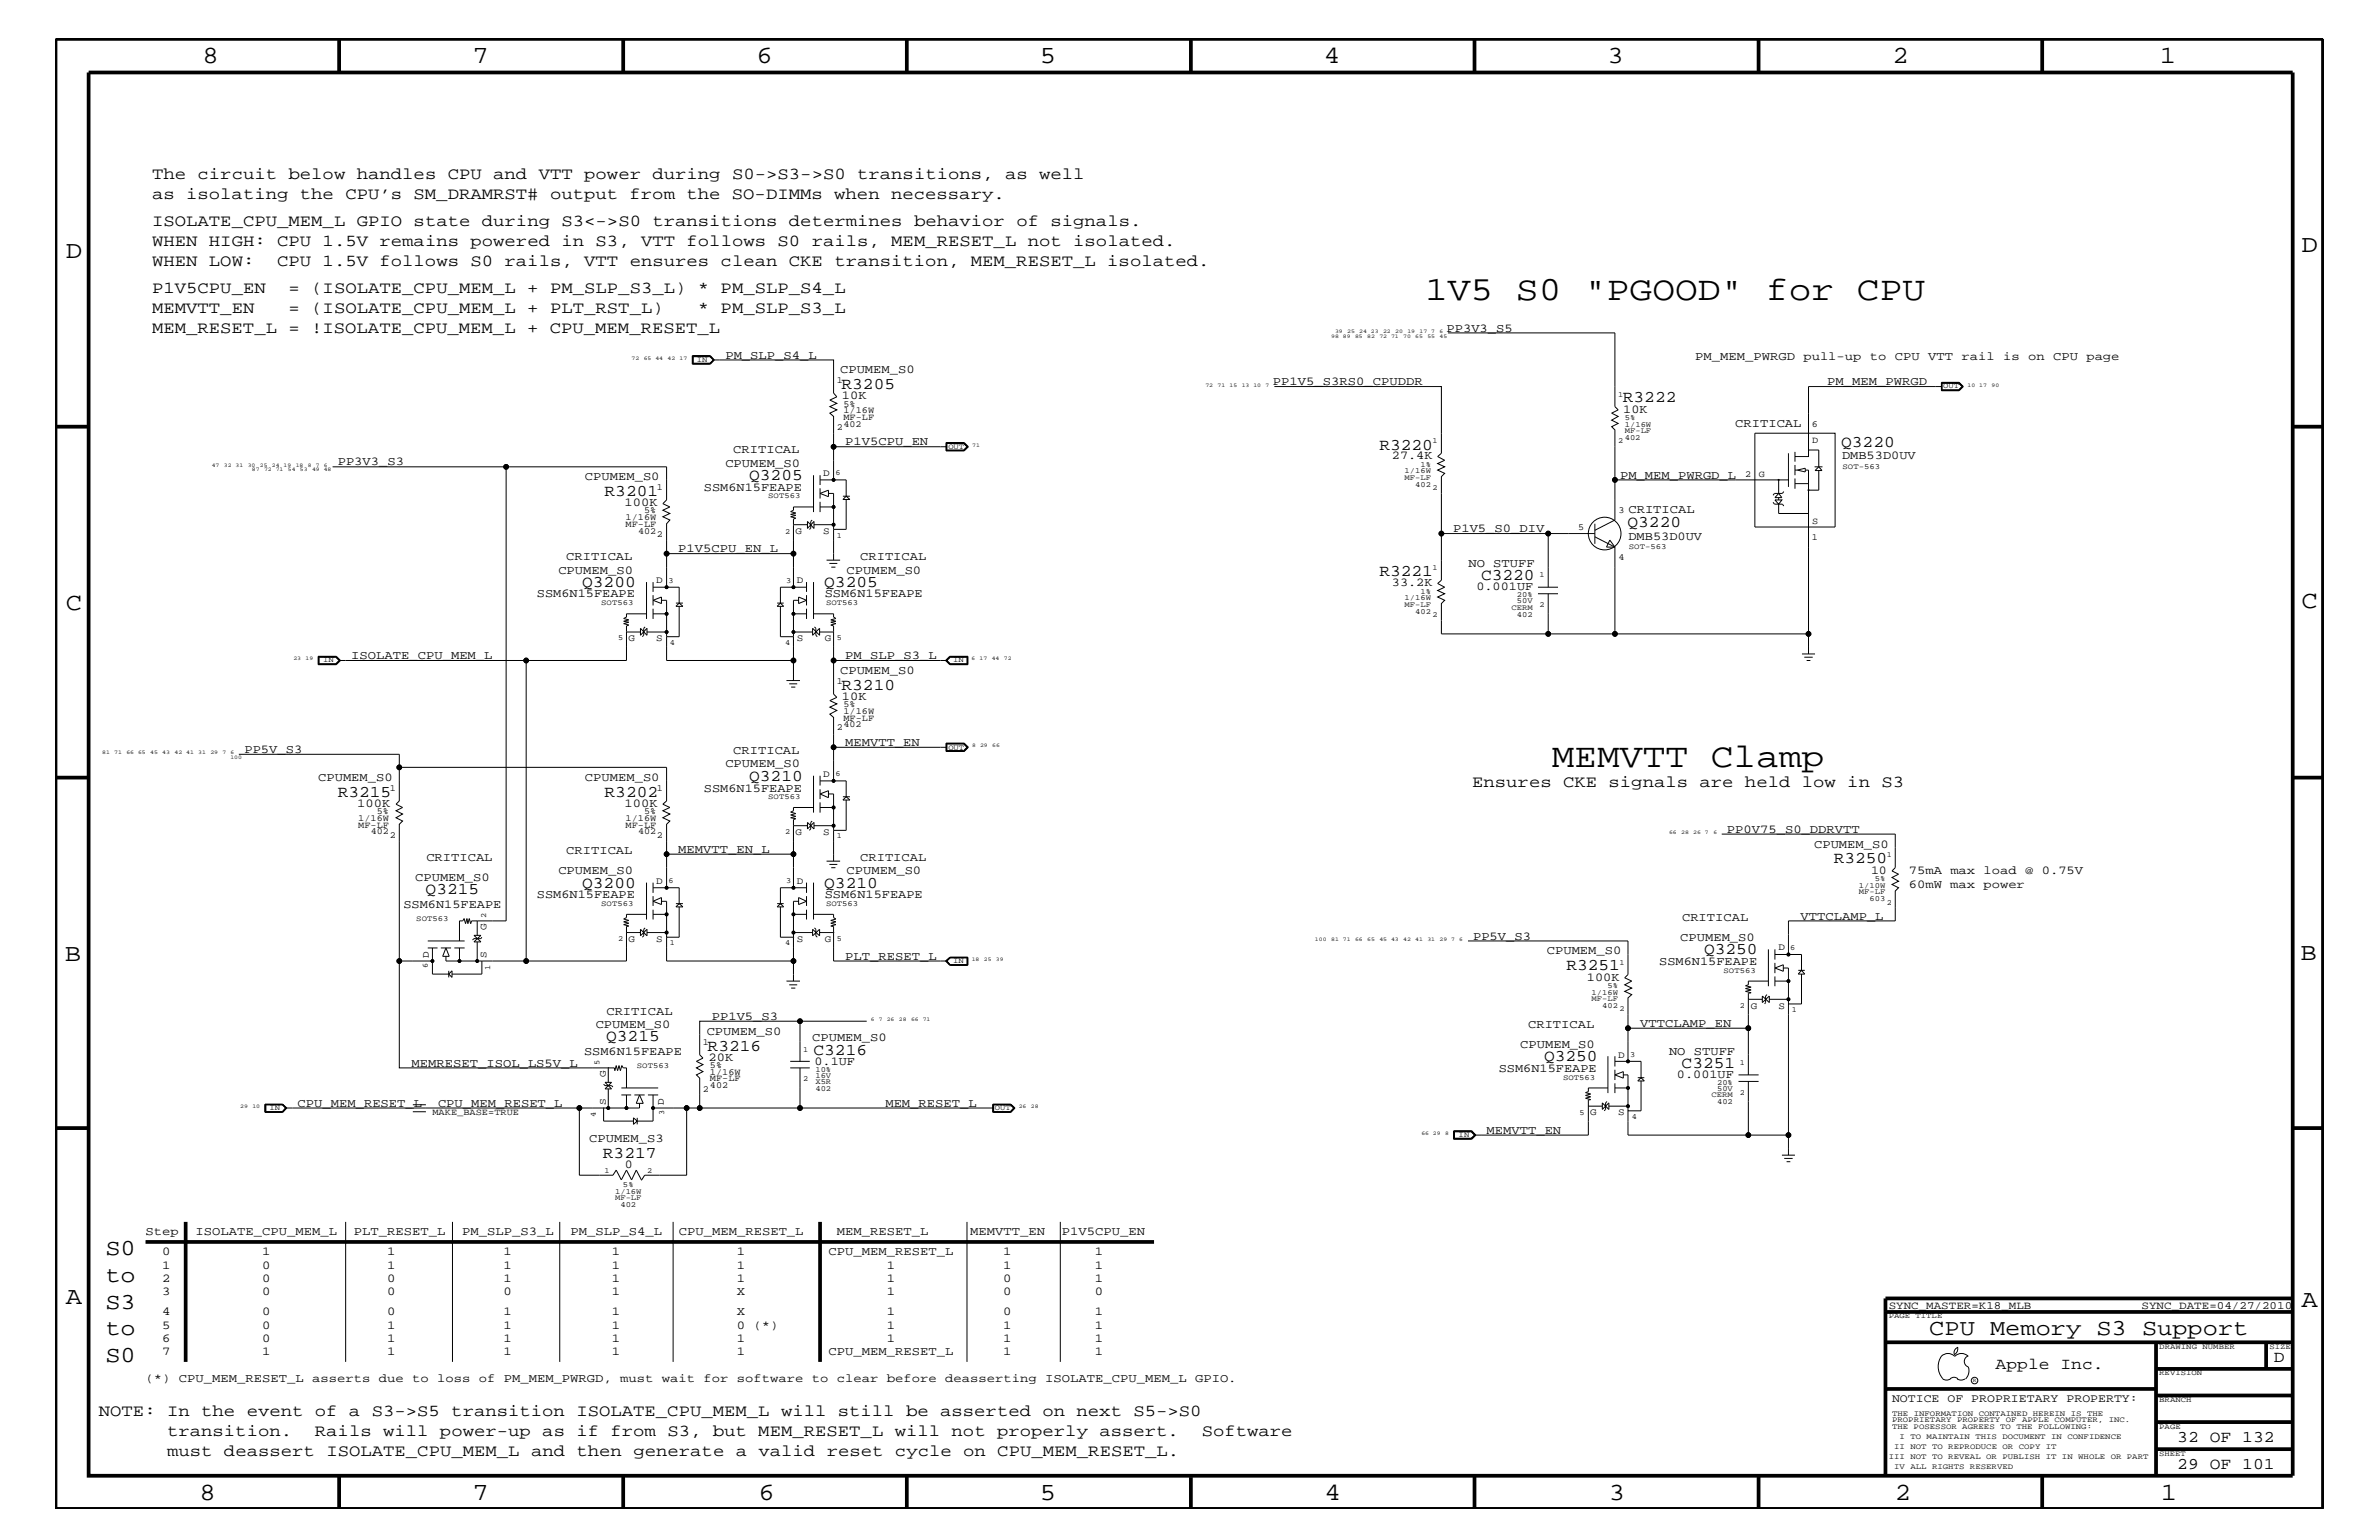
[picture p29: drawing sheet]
<svg xmlns="http://www.w3.org/2000/svg" width="432mm" height="279mm" viewBox="0 0 432 279" stroke-linecap="round" stroke-linejoin="round" font-family="sans-serif">
<defs><g id="words">
<g font-size="6.2">
<text x="258.7" y="54.4">1V5 S0 &quot;PGOOD&quot; for CPU</text>
<text x="281.6" y="139.2">MEMVTT Clamp</text>
</g>
<g font-size="4.5">
<text x="36.7" y="11.5">8</text>
<text x="85.8" y="11.5">7</text>
<text x="137.3" y="11.5">6</text>
<text x="188.7" y="11.5">5</text>
<text x="240.3" y="11.5">4</text>
<text x="291.8" y="11.5">3</text>
<text x="343.5" y="11.5">2</text>
<text x="392" y="11.5">1</text>
<text x="11.9" y="46.8">D</text>
<text x="417.8" y="45.7">D</text>
<text x="11.9" y="110.6">C</text>
<text x="417.7" y="110.3">C</text>
<text x="11.8" y="174.3">B</text>
<text x="417.6" y="174.2">B</text>
<text x="11.9" y="236.7">A</text>
<text x="417.7" y="237.1">A</text>
<text x="36.2" y="272.1">8</text>
<text x="85.8" y="272.1">7</text>
<text x="137.7" y="272.1">6</text>
<text x="188.7" y="272.1">5</text>
<text x="240.4" y="272.1">4</text>
<text x="292" y="272.1">3</text>
<text x="343.9" y="272.1">2</text>
<text x="392.2" y="272.1">1</text>
</g>
<g font-size="4.1">
<text x="19.1" y="227.7">S0</text>
<text x="19.1" y="232.6">to</text>
<text x="19.1" y="237.4">S3</text>
<text x="19.1" y="242.3">to</text>
<text x="350.2" y="242.3">CPU Memory S3 Support</text>
<text x="19.1" y="247.1">S0</text>
</g>
<g font-size="3">
<text x="27.6" y="32.5">The circuit below handles CPU and VTT power during S0-&gt;S3-&gt;S0 transitions, as well</text>
<text x="27.6" y="41">ISOLATE_CPU_MEM_L GPIO state during S3&lt;-&gt;S0 transitions determines behavior of signals.</text>
<text x="27.6" y="36.2">as isolating the CPU’s SM_DRAMRST# output from the SO-DIMMs when necessary.</text>
<text x="27.6" y="44.6">WHEN HIGH: CPU 1.5V remains powered in S3, VTT follows S0 rails, MEM_RESET_L not isolated.</text>
<text x="27.6" y="48.3">WHEN LOW:</text>
<text x="27.6" y="53.2">P1V5CPU_EN</text>
<text x="50.3" y="48.3">CPU 1.5V follows S0 rails, VTT ensures clean CKE transition, MEM_RESET_L isolated.</text>
<text x="52.4" y="53.2">= (ISOLATE_CPU_MEM_L + PM_SLP_S3_L) * PM_SLP_S4_L</text>
<text x="27.6" y="56.8">MEMVTT_EN</text>
<text x="52.4" y="56.8">= (ISOLATE_CPU_MEM_L + PLT_RST_L)</text>
<text x="126.7" y="56.8">* PM_SLP_S3_L</text>
<text x="27.6" y="60.4">MEM_RESET_L = !ISOLATE_CPU_MEM_L + CPU_MEM_RESET_L</text>
<text x="152.7" y="70.6">R3205</text>
<text x="294.6" y="73">R3222</text>
<text x="250.4" y="81.6">R3220</text>
<text x="334.2" y="81.1">Q3220</text>
<text x="136" y="87.1">Q3205</text>
<text x="109.7" y="90">R3201</text>
<text x="295.4" y="95.7">Q3220</text>
<text x="105.7" y="106.5">Q3200</text>
<text x="149.6" y="106.5">Q3205</text>
<text x="250.4" y="104.6">R3221</text>
<text x="268.8" y="105.3">C3220</text>
<text x="152.7" y="125.2">R3210</text>
<text x="136" y="141.7">Q3210</text>
<text x="267.2" y="142.9">Ensures CKE signals are held low in S3</text>
<text x="61.3" y="144.6">R3215</text>
<text x="109.7" y="144.6">R3202</text>
<text x="105.7" y="161.1">Q3200</text>
<text x="149.6" y="161.1">Q3210</text>
<text x="332.8" y="156.7">R3250</text>
<text x="77.3" y="162.2">Q3215</text>
<text x="309.3" y="173.2">Q3250</text>
<text x="284.3" y="176.1">R3251</text>
<text x="110" y="188.9">Q3215</text>
<text x="128.4" y="190.6">R3216</text>
<text x="147.7" y="191.4">C3216</text>
<text x="280.2" y="192.6">Q3250</text>
<text x="305.2" y="193.7">C3251</text>
<text x="109.4" y="210.2">R3217</text>
<text x="362.2" y="248.4">Apple Inc.</text>
<text x="412.7" y="247.1">D</text>
<text x="17.9" y="256.8">NOTE: In the event of a S3-&gt;S5 transition ISOLATE_CPU_MEM_L will still be asserted on next S5-&gt;S0</text>
<text x="30.3" y="260.5">transition.</text>
<text x="57.2" y="260.5">Rails will power-up as if from S3, but MEM_RESET_L will not properly assert.</text>
<text x="218.1" y="260.5">Software</text>
<text x="395.2" y="261.6">32 OF 132</text>
<text x="30.3" y="264.1">must deassert ISOLATE_CPU_MEM_L and then generate a valid reset cycle on CPU_MEM_RESET_L.</text>
<text x="395.2" y="266.6">29 OF 101</text>
</g>
<g font-size="2.2">
<text x="131.7" y="65.1">PM_SLP_S4_L</text>
<text x="262.6" y="60.2">PP3V3_S5</text>
<text x="307.7" y="65.3">PM_MEM_PWRGD pull-up to CPU VTT rail is on CPU page</text>
<text x="152.5" y="67.7">CPUMEM_S0</text>
<text x="231.1" y="69.9">PP1V5_S3RS0_CPUDDR</text>
<text x="331.6" y="69.9">PM_MEM_PWRGD</text>
<text x="152.8" y="72.4">10K</text>
<text x="294.6" y="74.9">10K</text>
<text x="315" y="77.4">CRITICAL</text>
<text x="133.1" y="82.2">CRITICAL</text>
<text x="153.4" y="80.8">P1V5CPU_EN</text>
<text x="252.6" y="83.3">27.4K</text>
<text x="334.3" y="83.3">DMB53D0UV</text>
<text x="61.3" y="84.4">PP3V3_S3</text>
<text x="106.2" y="87.1">CPUMEM_S0</text>
<text x="127.8" y="89">SSM6N15FEAPE</text>
<text x="131.7" y="84.7">CPUMEM_S0</text>
<text x="294" y="86.9">PM_MEM_PWRGD_L</text>
<text x="113.4" y="91.8">100K</text>
<text x="295.6" y="93.2">CRITICAL</text>
<text x="102.8" y="101.6">CRITICAL</text>
<text x="123.1" y="100.2">P1V5CPU_EN_L</text>
<text x="156.1" y="101.6">CRITICAL</text>
<text x="263.7" y="96.5">P1V5_S0_DIV</text>
<text x="295.6" y="97.9">DMB53D0UV</text>
<text x="101.3" y="104.1">CPUMEM_S0</text>
<text x="153.7" y="104.1">CPUMEM_S0</text>
<text x="252.6" y="106.4">33.2K</text>
<text x="266.5" y="102.9">NO STUFF</text>
<text x="268" y="107.1">0.001UF</text>
<text x="97.5" y="108.4">SSM6N15FEAPE</text>
<text x="149.7" y="108.4">SSM6N15FEAPE</text>
<text x="63.8" y="119.6">ISOLATE_CPU_MEM_L</text>
<text x="153.4" y="119.6">PM_SLP_S3_L</text>
<text x="152.5" y="122.3">CPUMEM_S0</text>
<text x="152.8" y="127">10K</text>
<text x="44.4" y="136.6">PP5V_S3</text>
<text x="133.1" y="136.8">CRITICAL</text>
<text x="153.4" y="135.3">MEMVTT_EN</text>
<text x="57.7" y="141.7">CPUMEM_S0</text>
<text x="106.2" y="141.7">CPUMEM_S0</text>
<text x="127.8" y="143.6">SSM6N15FEAPE</text>
<text x="131.7" y="139.2">CPUMEM_S0</text>
<text x="64.9" y="146.4">100K</text>
<text x="113.4" y="146.4">100K</text>
<text x="102.8" y="155">CRITICAL</text>
<text x="123.1" y="154.7">MEMVTT_EN_L</text>
<text x="313.4" y="151.1">PP0V75_S0_DDRVTT</text>
<text x="329.3" y="153.8">CPUMEM_S0</text>
<text x="75.4" y="159.9">CPUMEM_S0</text>
<text x="77.4" y="156.2">CRITICAL</text>
<text x="101.3" y="158.6">CPUMEM_S0</text>
<text x="153.7" y="158.6">CPUMEM_S0</text>
<text x="156.1" y="156.2">CRITICAL</text>
<text x="339.6" y="158.5">10</text>
<text x="346.5" y="158.6">75mA max load @ 0.75V</text>
<text x="346.5" y="161.1">60mW max power</text>
<text x="73.2" y="164.7">SSM6N15FEAPE</text>
<text x="97.5" y="163">SSM6N15FEAPE</text>
<text x="149.7" y="163">SSM6N15FEAPE</text>
<text x="305.3" y="167.1">CRITICAL</text>
<text x="326.8" y="166.9">VTTCLAMP_L</text>
<text x="267.4" y="170.5">PP5V_S3</text>
<text x="280.8" y="173.2">CPUMEM_S0</text>
<text x="305" y="170.7">CPUMEM_S0</text>
<text x="153.4" y="174.2">PLT_RESET_L</text>
<text x="288" y="177.9">100K</text>
<text x="301.2" y="175.1">SSM6N15FEAPE</text>
<text x="110.1" y="184.1">CRITICAL</text>
<text x="129.2" y="185">PP1V5_S3</text>
<text x="106" y="191.4">SSM6N15FEAPE</text>
<text x="108.1" y="186.5">CPUMEM_S0</text>
<text x="128.3" y="187.7">CPUMEM_S0</text>
<text x="147.4" y="188.9">CPUMEM_S0</text>
<text x="275.9" y="190.2">CPUMEM_S0</text>
<text x="277.4" y="186.5">CRITICAL</text>
<text x="297.7" y="186.3">VTTCLAMP_EN</text>
<text x="302.9" y="191.4">NO STUFF</text>
<text x="74.7" y="193.6">MEMRESET_ISOL_LS5V_L</text>
<text x="128.6" y="192.5">20K</text>
<text x="147.8" y="193.2">0.1UF</text>
<text x="272" y="194.5">SSM6N15FEAPE</text>
<text x="304.4" y="195.6">0.001UF</text>
<text x="54" y="200.9">CPU_MEM_RESET_L</text>
<text x="79.5" y="200.9">CPU_MEM_RESET_L</text>
<text x="160.7" y="200.9">MEM_RESET_L</text>
<text x="106.9" y="207.1">CPUMEM_S3</text>
<text x="269.8" y="205.7">MEMVTT_EN</text>
<text x="113.4" y="211.9">0</text>
<text x="26.4" y="224.1">Step</text>
<text x="29.4" y="227.7">0</text>
<text x="35.5" y="224.1">ISOLATE_CPU_MEM_L</text>
<text x="47.6" y="227.7">1</text>
<text x="64.2" y="224.1">PLT_RESET_L</text>
<text x="70.3" y="227.7">1</text>
<text x="83.9" y="224.1">PM_SLP_S3_L</text>
<text x="91.4" y="227.7">1</text>
<text x="103.5" y="224.1">PM_SLP_S4_L</text>
<text x="111.1" y="227.7">1</text>
<text x="123.2" y="224.1">CPU_MEM_RESET_L</text>
<text x="133.7" y="227.7">1</text>
<text x="150.4" y="227.7">CPU_MEM_RESET_L</text>
<text x="151.9" y="224.1">MEM_RESET_L</text>
<text x="176.1" y="224.1">MEMVTT_EN</text>
<text x="182.1" y="227.7">1</text>
<text x="192.7" y="224.1">P1V5CPU_EN</text>
<text x="198.7" y="227.7">1</text>
<text x="29.4" y="232.6">2</text>
<text x="29.4" y="230.2">1</text>
<text x="47.6" y="232.6">0</text>
<text x="47.6" y="230.2">0</text>
<text x="70.3" y="232.6">0</text>
<text x="70.3" y="230.2">1</text>
<text x="91.4" y="232.6">1</text>
<text x="91.4" y="230.2">1</text>
<text x="111.1" y="232.6">1</text>
<text x="111.1" y="230.2">1</text>
<text x="133.7" y="232.6">1</text>
<text x="133.7" y="230.2">1</text>
<text x="160.9" y="232.6">1</text>
<text x="160.9" y="230.2">1</text>
<text x="182.1" y="232.6">0</text>
<text x="182.1" y="230.2">1</text>
<text x="198.7" y="232.6">1</text>
<text x="198.7" y="230.2">1</text>
<text x="29.4" y="238.6">4</text>
<text x="29.4" y="235">3</text>
<text x="47.6" y="238.6">0</text>
<text x="47.6" y="235">0</text>
<text x="70.3" y="238.6">0</text>
<text x="70.3" y="235">0</text>
<text x="91.4" y="238.6">1</text>
<text x="91.4" y="235">0</text>
<text x="111.1" y="238.6">1</text>
<text x="111.1" y="235">1</text>
<text x="133.7" y="238.6">X</text>
<text x="133.7" y="235">X</text>
<text x="160.9" y="238.6">1</text>
<text x="160.9" y="235">1</text>
<text x="182.1" y="238.6">0</text>
<text x="182.1" y="235">0</text>
<text x="198.7" y="238.6">1</text>
<text x="198.7" y="235">0</text>
<text x="29.4" y="245.9">7</text>
<text x="29.4" y="243.5">6</text>
<text x="29.4" y="241.1">5</text>
<text x="47.6" y="245.9">1</text>
<text x="47.6" y="243.5">0</text>
<text x="47.6" y="241.1">0</text>
<text x="70.3" y="245.9">1</text>
<text x="70.3" y="243.5">1</text>
<text x="70.3" y="241.1">1</text>
<text x="91.4" y="245.9">1</text>
<text x="91.4" y="243.5">1</text>
<text x="91.4" y="241.1">1</text>
<text x="111.1" y="245.9">1</text>
<text x="111.1" y="243.5">1</text>
<text x="111.1" y="241.1">1</text>
<text x="133.7" y="245.9">1</text>
<text x="133.7" y="243.5">1</text>
<text x="133.7" y="241.1">0 (*)</text>
<text x="150.4" y="245.9">CPU_MEM_RESET_L</text>
<text x="160.9" y="243.5">1</text>
<text x="160.9" y="241.1">1</text>
<text x="182.1" y="245.9">1</text>
<text x="182.1" y="243.5">1</text>
<text x="182.1" y="241.1">1</text>
<text x="198.7" y="245.9">1</text>
<text x="198.7" y="243.5">1</text>
<text x="198.7" y="241.1">1</text>
<text x="26.4" y="250.7">(*) CPU_MEM_RESET_L asserts due to loss of PM_MEM_PWRGD, must wait for software to clear before deasserting ISOLATE_CPU_MEM_L GPIO.</text>
</g>
<text font-size="2.1" x="343.4" y="254.4">NOTICE OF PROPRIETARY PROPERTY:</text>
<g font-size="2">
<text x="342.8" y="237.4">SYNC_MASTER=K18_MLB</text>
<text x="388.7" y="237.4">SYNC_DATE=04/27/2010</text>
</g>
<g font-size="1.8">
<text x="149.4" y="86.4">D</text>
<text x="144.4" y="96.9">G</text>
<text x="149.4" y="96.9">S</text>
<text x="119.1" y="105.8">D</text>
<text x="144.6" y="105.8">D</text>
<text x="114" y="116.4">G</text>
<text x="119.1" y="116.4">S</text>
<text x="144.6" y="116.4">S</text>
<text x="149.7" y="116.4">G</text>
<text x="149.4" y="140.9">D</text>
<text x="144.4" y="151.5">G</text>
<text x="149.4" y="151.5">S</text>
<text x="119.1" y="160.3">D</text>
<text x="144.6" y="160.3">D</text>
<text x="77.8" y="173.8" transform="rotate(-90 77.8 173.8)">D</text>
<text x="88.3" y="173.8" transform="rotate(-90 88.3 173.8)">S</text>
<text x="88.3" y="168.7" transform="rotate(-90 88.3 168.7)">G</text>
<text x="114" y="170.9">G</text>
<text x="119.1" y="170.9">S</text>
<text x="144.6" y="170.9">S</text>
<text x="149.7" y="170.9">G</text>
<text x="322.8" y="172.4">D</text>
<text x="317.8" y="183">G</text>
<text x="322.8" y="183">S</text>
<text x="293.7" y="191.9">D</text>
<text x="110" y="195.4" transform="rotate(-90 110 195.4)">G</text>
<text x="110" y="200.4" transform="rotate(-90 110 200.4)">S</text>
<text x="120.5" y="200.4" transform="rotate(-90 120.5 200.4)">D</text>
<text x="288.6" y="202.4">G</text>
<text x="293.7" y="202.4">S</text>
</g>
<g font-size="1.7">
<text x="151.9" y="69.5">1</text>
<text x="153.1" y="75">1/16W</text>
<text x="153.1" y="76.2">MF-LF</text>
<text x="153.1" y="73.8">5%</text>
<text x="153.1" y="77.4">402</text>
<text x="328.8" y="77.4">6</text>
<text x="151.9" y="78">2</text>
<text x="328.9" y="80.5">D</text>
<text x="119.2" y="88.9">1</text>
<text x="316.7" y="86.5">2</text>
<text x="319.2" y="86.5">G</text>
<text x="113.5" y="95.6">MF-LF</text>
<text x="113.5" y="94.3">1/16W</text>
<text x="116.9" y="93.2">5%</text>
<text x="293.8" y="93.2">3</text>
<text x="328.9" y="95">S</text>
<text x="115.8" y="96.8">402</text>
<text x="119.2" y="97.4">2</text>
<text x="286.4" y="96.2">5</text>
<text x="293.8" y="101.6">4</text>
<text x="328.8" y="98">1</text>
<text x="151.9" y="124.1">1</text>
<text x="153.1" y="129.6">1/16W</text>
<text x="153.1" y="130.8">MF-LF</text>
<text x="153.1" y="128.3">5%</text>
<text x="153.1" y="131.9">402</text>
<text x="151.9" y="132.5">2</text>
<text x="70.8" y="143.5">1</text>
<text x="119.2" y="143.5">1</text>
<text x="65" y="149">1/16W</text>
<text x="68.4" y="147.7">5%</text>
<text x="113.5" y="149">1/16W</text>
<text x="116.9" y="147.7">5%</text>
<text x="65" y="150.1">MF-LF</text>
<text x="67.3" y="151.3">402</text>
<text x="70.8" y="152">2</text>
<text x="113.5" y="150.1">MF-LF</text>
<text x="115.8" y="151.3">402</text>
<text x="119.2" y="152">2</text>
<text x="127.6" y="189.5">1</text>
<text x="128.9" y="197.4">402</text>
<text x="128.9" y="193.7">5%</text>
<text x="128.9" y="195">1/16W</text>
<text x="128.9" y="196.2">MF-LF</text>
<text x="78.5" y="202.3">MAKE_BASE=TRUE</text>
<text x="127.6" y="198.1">2</text>
</g>
<g font-size="1.4">
<text x="126.5" y="65.6">IN</text>
<text x="293.7" y="72">1</text>
<text x="352.7" y="70.5">OUT</text>
<text x="294.9" y="76.2">5%</text>
<text x="294.9" y="77.4">1/16W</text>
<text x="172.1" y="81.4">OUT</text>
<text x="260" y="80.5">1</text>
<text x="293.7" y="80.5">2</text>
<text x="294.9" y="79.9">402</text>
<text x="294.9" y="78.6">MF-LF</text>
<text x="151.6" y="86.2">6</text>
<text x="254.9" y="85.9">1/16W</text>
<text x="254.9" y="87.1">MF-LF</text>
<text x="256.9" y="88.3">402</text>
<text x="257.8" y="84.7">1%</text>
<text x="260" y="88.9">2</text>
<text x="334.4" y="85">SOT-563</text>
<text x="139.4" y="90.4">SOT563</text>
<text x="142.5" y="96.8">2</text>
<text x="151.9" y="97.6">1</text>
<text x="295.7" y="99.6">SOT-563</text>
<text x="121.3" y="105.7">3</text>
<text x="142.7" y="105.7">3</text>
<text x="257.8" y="107.7">1%</text>
<text x="260" y="103.5">1</text>
<text x="279.4" y="104.7">1</text>
<text x="109.1" y="109.8">SOT563</text>
<text x="149.9" y="109.8">SOT563</text>
<text x="254.9" y="110.2">MF-LF</text>
<text x="254.9" y="108.9">1/16W</text>
<text x="256.9" y="111.4">402</text>
<text x="260" y="112">2</text>
<text x="274.3" y="110.6">CERM</text>
<text x="275.3" y="111.9">402</text>
<text x="275.3" y="109.4">50V</text>
<text x="275.3" y="108.3">20%</text>
<text x="279.4" y="110.2">2</text>
<text x="112.2" y="116.2">5</text>
<text x="121.6" y="117">4</text>
<text x="142.5" y="117">4</text>
<text x="151.9" y="116.2">5</text>
<text x="58.7" y="120.2">IN</text>
<text x="173" y="120.2">IN</text>
<text x="172.1" y="136">OUT</text>
<text x="151.6" y="140.8">6</text>
<text x="139.4" y="144.9">SOT563</text>
<text x="142.5" y="151.3">2</text>
<text x="151.9" y="152.1">1</text>
<text x="342.5" y="155.6">1</text>
<text x="121.3" y="160.2">6</text>
<text x="142.7" y="160.2">3</text>
<text x="337.4" y="161.1">1/10W</text>
<text x="340.3" y="159.9">5%</text>
<text x="75.6" y="167.1">SOT563</text>
<text x="88.2" y="166.5" transform="rotate(-90 88.2 166.5)">2</text>
<text x="109.1" y="164.4">SOT563</text>
<text x="149.9" y="164.4">SOT563</text>
<text x="337.4" y="162.2">MF-LF</text>
<text x="339.3" y="163.5">603</text>
<text x="342.5" y="164.1">2</text>
<text x="112.2" y="170.7">2</text>
<text x="121.6" y="171.5">1</text>
<text x="142.5" y="171.5">4</text>
<text x="151.9" y="170.7">5</text>
<text x="325" y="172.3">6</text>
<text x="77.6" y="175.7" transform="rotate(-90 77.6 175.7)">6</text>
<text x="89" y="176" transform="rotate(-90 89 176)">1</text>
<text x="173" y="174.8">IN</text>
<text x="291.8" y="179.3">5%</text>
<text x="294" y="175">1</text>
<text x="312.8" y="176.5">SOT563</text>
<text x="288.9" y="180.5">1/16W</text>
<text x="288.9" y="181.6">MF-LF</text>
<text x="290.8" y="182.9">402</text>
<text x="294" y="183.5">2</text>
<text x="315.8" y="182.9">2</text>
<text x="325.2" y="183.6">1</text>
<text x="145.8" y="190.8">1</text>
<text x="295.9" y="191.7">3</text>
<text x="108.8" y="193.2" transform="rotate(-90 108.8 193.2)">5</text>
<text x="115.6" y="193.7">SOT563</text>
<text x="145.8" y="196.2">2</text>
<text x="148" y="197.9">402</text>
<text x="148" y="194.4">10%</text>
<text x="148" y="196.7">X5R</text>
<text x="148" y="195.5">16V</text>
<text x="283.7" y="195.9">SOT563</text>
<text x="311.7" y="197.9">50V</text>
<text x="311.7" y="196.8">20%</text>
<text x="315.8" y="193.2">1</text>
<text x="48.9" y="201.5">IN</text>
<text x="108.1" y="202.6" transform="rotate(-90 108.1 202.6)">4</text>
<text x="120.6" y="202.4" transform="rotate(-90 120.6 202.4)">3</text>
<text x="180.6" y="201.5">OUT</text>
<text x="286.7" y="202.3">5</text>
<text x="296.2" y="203">4</text>
<text x="310.6" y="199.1">CERM</text>
<text x="311.7" y="200.3">402</text>
<text x="315.8" y="198.7">2</text>
<text x="264.8" y="206.3">IN</text>
<text x="109.7" y="212.8">1</text>
<text x="113.1" y="215.3">5%</text>
<text x="117.4" y="212.8">2</text>
<text x="111.6" y="217.8">MF-LF</text>
<text x="111.6" y="216.6">1/16W</text>
<text x="112.6" y="219">402</text>
<text x="342.8" y="239.2">PAGE TITLE</text>
<text x="391.9" y="244.7">DRAWING NUMBER</text>
<text x="411.9" y="244.7">SIZE</text>
<text x="391.9" y="249.5">REVISION</text>
<text x="343.4" y="256.8">THE INFORMATION CONTAINED HEREIN IS THE</text>
<text x="391.9" y="254.4">BRANCH</text>
<text x="343.4" y="259.3">THE POSESSOR AGREES TO THE FOLLOWING:</text>
<text x="343.4" y="258">PROPRIETARY PROPERTY OF APPLE COMPUTER, INC.</text>
<text x="343.8" y="262.9">II NOT TO REPRODUCE OR COPY IT</text>
<text x="344.8" y="261.1">I TO MAINTAIN THIS DOCUMENT IN CONFIDENCE</text>
<text x="391.9" y="259.3">PAGE</text>
<text x="342.8" y="264.7">III NOT TO REVEAL OR PUBLISH IT IN WHOLE OR PART</text>
<text x="343.8" y="266.6">IV ALL RIGHTS RESERVED</text>
<text x="391.9" y="264.1">SHEET</text>
</g>
<g font-size="1">
<text x="114.6" y="65.3">72</text>
<text x="116.8" y="65.3">65 44</text>
<text x="121.2" y="65.3">42</text>
<text x="123.4" y="65.3">17</text>
<text x="241.6" y="61.3">98 89</text>
<text x="242.3" y="60.4">39</text>
<text x="244.5" y="60.4">25</text>
<text x="246" y="61.3">85</text>
<text x="246.7" y="60.4">24 23</text>
<text x="248.2" y="61.3">82</text>
<text x="250.4" y="61.3">72 71</text>
<text x="251" y="60.4">22</text>
<text x="253.2" y="60.4">20</text>
<text x="254.7" y="61.3">70</text>
<text x="255.4" y="60.4">19</text>
<text x="256.9" y="61.3">65</text>
<text x="257.6" y="60.4">17 7</text>
<text x="259.1" y="61.3">55</text>
<text x="261.3" y="61.3">45</text>
<text x="261.3" y="60.4">6</text>
<text x="218.8" y="70.1">72</text>
<text x="221" y="70.1">71</text>
<text x="223.2" y="70.1">15</text>
<text x="225.4" y="70.1">13 10</text>
<text x="229.7" y="70.1">7</text>
<text x="357.1" y="70.1">10 17</text>
<text x="361.5" y="70.1">90</text>
<text x="176.4" y="81.1">71</text>
<text x="38.4" y="84.7">47</text>
<text x="40.6" y="84.7">32 31</text>
<text x="45" y="84.7">30</text>
<text x="45.7" y="85.5">87</text>
<text x="47.2" y="84.7">25</text>
<text x="47.9" y="85.5">72 71</text>
<text x="49.4" y="84.7">24 19</text>
<text x="52.2" y="85.5">54</text>
<text x="53.7" y="84.7">18</text>
<text x="54.4" y="85.5">53</text>
<text x="55.9" y="84.7">8</text>
<text x="56.6" y="85.5">49 48</text>
<text x="57.3" y="84.7">7</text>
<text x="58.8" y="84.7">6</text>
<text x="53.3" y="119.8">23</text>
<text x="55.5" y="119.8">19</text>
<text x="176.4" y="119.8">6</text>
<text x="177.8" y="119.8">17</text>
<text x="180" y="119.8">44</text>
<text x="182.2" y="119.8">72</text>
<text x="18.5" y="136.8">81</text>
<text x="20.7" y="136.8">71</text>
<text x="22.9" y="136.8">66 65</text>
<text x="27.3" y="136.8">45</text>
<text x="29.5" y="136.8">43</text>
<text x="31.7" y="136.8">42 41</text>
<text x="36" y="136.8">31</text>
<text x="38.2" y="136.8">29</text>
<text x="40.4" y="136.8">7</text>
<text x="41.8" y="137.7">100</text>
<text x="41.8" y="136.8">6</text>
<text x="176.4" y="135.6">8</text>
<text x="177.9" y="135.6">29</text>
<text x="180.1" y="135.6">66</text>
<text x="302.9" y="151.3">66</text>
<text x="305.1" y="151.3">28</text>
<text x="307.3" y="151.3">26 7</text>
<text x="311" y="151.3">6</text>
<text x="238.7" y="170.7">100</text>
<text x="241.6" y="170.7">81 71</text>
<text x="246" y="170.7">66</text>
<text x="248.2" y="170.7">65</text>
<text x="250.4" y="170.7">45 43</text>
<text x="254.7" y="170.7">42</text>
<text x="256.9" y="170.7">41</text>
<text x="259.1" y="170.7">31</text>
<text x="261.3" y="170.7">29 7</text>
<text x="264.8" y="170.7">6</text>
<text x="176.4" y="174.4">18</text>
<text x="178.6" y="174.4">25</text>
<text x="180.8" y="174.4">39</text>
<text x="158.1" y="185.3">6</text>
<text x="159.5" y="185.3">7</text>
<text x="161" y="185.3">26</text>
<text x="163.2" y="185.3">28</text>
<text x="165.4" y="185.3">66 71</text>
<text x="43.6" y="201">29</text>
<text x="45.8" y="201">10</text>
<text x="184.9" y="201">26</text>
<text x="187.1" y="201">28</text>
<text x="258" y="205.9">66 29</text>
<text x="262.3" y="205.9">8</text>
<text x="358.1" y="250.7">R</text>
</g>
</g></defs>
<g fill="none" stroke="#000" stroke-width=".18">
<path d="M125.6 64.5h3.3l.7 .8-.7 .8h-3.3zM125.7 64.5v1.5h3.2M125.7 64.6h3.2l.6 .7-.6 .7M125.8 64.7h3.1l.6 .6-.6 .6h-3.1zM128.9 64.5l.7 .8M129.5 65.3h21.8v6l.6 .7-1.3 .6 1.3 .6-1.3 .6 1.3 .6-1.3 .6 .7 .6v5.5h20.6M129.6 65.3l-.7 .7M231.3 70.1h30.3v12.1l-.7 .6 1.3 .7-1.3 .6 1.3 .6-1.3 .6 1.3 .6-.6 .6v10.3h19.4v9.7M262.8 60.4h30.3v13.4l.6 .6-1.2 .6 1.2 .6-1.2 .6 1.2 .6-1.2 .6 .6 .6v9.1h31.5M318.5 78.6h14.6v17h-14.6zM352.4 69.5h3.2l.7 .6-.7 .7h-3.2M352.4 69.4h3.2l.8 .7-.8 .8h-3.2z"/>
<path d="M352.5 69.5h3l.6 .6-.6 .6h-3M352.5 70.1h-24.2v12.7h-2.5M352.5 69.5v1.3M355.5 69.5l.7 .6-.7 .7M60.4 84.7h60.6v6l-.7 .7 1.3 .6-1.3 .6 1.3 .6-1.3 .6 1.3 .5-.6 .7v5.4M91.9 84.7v82.4h-6.3l-.2 .5-.2-.9-.3 .9-.1-.9-.3 .9-.3-.9-.2 .4h-.6v3.6M144 95.2h2.6M146.6 94.6v1.3l1.1-1.3v1.3zM147.4 94.3l-.2 .3v1.3l-.3 .1M147.7 92h-3.7v.6l-.5 .2 .9 .3-.9 .2 .9 .2-.9 .3 .9 .2-.4 .2v12.3M147.7 86.2v6.7M147.7 95.2h3.6"/>
<path d="M148.8 87.1h4.8v2.9M148.8 86.2v1.8M148.8 88.6v1.9M148.8 91v1.9M148.8 89.5l1.6-.6v1.2zM148.8 92h2.5M150.4 89.5h.9v12.1M151.3 81.1v6M153 90.6l.6-.6 .7 .6zM153 90h1.3M153.6 90.6v5.4h-2.3M171.7 80.3h3.3l.8 .8-.8 .7h-3.3z"/>
<path d="M171.9 80.5h3l.6 .6-.6 .5h-3zM174.9 80.4h-3.1v1.3h3.1M174.9 80.4l.8 .7-.8 .6M174.9 80.4l.7 .7-.7 .6M261.6 96.8v8.5l-.7 .6 1.3 .6-1.3 .6 1.3 .6-1.3 .6 1.3 .6-.6 .6v5.5h19.4M281 96.8h8.5M289.5 95v3.7M289.5 97.4l3.6 1.9v15.7h35.2M292.2 98l.9 1.3h-1.5zM293.1 87.1v7.2l-3.6 1.9M321.8 91.1l.3 .4h1.4l.3 .3M322.2 90.7h1.2l-.6 .8z"/>
<path d="M322.8 87.1v2.4l.6 .8h-1.2l.6-.8M322.8 90.3v.4M322.8 91.5v1.7h5.5M323.8 89.2l-.3 .3h-1.4l-.3 .4M324.6 82.2v6.1M325.8 82v1.8M325.8 84.4v1.8M325.8 86.8v1.9M325.8 87.7h2.5M325.8 85.3h.4M326.2 85.3l1.5-.4v.7zM327.7 85.3h.6v33.3"/>
<path d="M328.3 81.6h1.8v3.1M329.4 84.7h1.4M330.1 84.7l.6 .7h-1.3zM330.1 85.4v3.5h-1.8M57.7 119.1h3.3l.8 .7-.8 .8h-3.3zM57.9 119.2h3.1l.6 .6-.6 .6h-3.1zM61 119.2l.6 .6-.6 .7M61 119.2h-3.2v1.3h3.2M61 119.2l.7 .6-.7 .7M61.6 119.8h33.9v54.6M113.7 114.7h2.5M116.2 114v1.3l1.2-1.3v1.3z"/>
<path d="M117.1 113.7l-.3 .3v1.3l-.2 .2M117.3 105.6v6.7M117.3 111.4h-3.6v.6l-.5 .2 .9 .3-.9 .2 .9 .2-.9 .2 .9 .3-.4 .2v6.2h-18.2M117.4 114.7h3.6M118.5 106.5h4.8v2.9M118.5 105.6v1.8M118.5 108v1.8M118.5 110.4v1.9M118.5 111.4h2.5M118.5 108.9l1.6-.6v1.2zM120.1 108.9h.9v10.9h23M122.7 110l.6-.6 .7 .6z"/>
<path d="M122.7 109.4h1.3M123.3 110v5.5h-2.3M141.1 110l.5-.6 .6 .6zM141.1 109.4h1.1M141.6 110v5.5h2.4M144 114.7h3.5M144 100.4h-23v6.1M144 111.4h2.4M144.9 108.9h-.9v14.6M144.9 108.3l1.5 .6-1.5 .6zM146.4 106.5h-4.8v2.9M146.4 105.6v1.8"/>
<path d="M146.4 108v1.8M146.4 110.4v1.9M147.5 114l1.3 1.3v-1.3l-1.3 1.3zM147.7 111.4h3.6v.6l.4 .2-.9 .3 .9 .2-.9 .2 .9 .2-.9 .3 .5 .2v6.2M147.7 105.6v6.7M147.8 113.7l.3 .3v1.3l.2 .2M148.8 114.7h2.5M150 101.6h2.5M150.5 102.2h1.5M150.9 102.9h.7M171.6 119.8l.8-.7h3.3v1.5h-3.3zM171.9 119.8l.6-.6h3v1.2h-3z"/>
<path d="M171.9 119.8h-20.6v6.1l.6 .6-1.3 .6 1.3 .6-1.3 .6 1.3 .6-1.3 .7 .7 .6v5.4h20.6M172.5 119.2h3.1v1.3h-3.1M172.5 119.2l-.7 .6 .7 .7M172.5 119.2l-.8 .6 .8 .7M279.1 107.7h3.7M279.1 106.5h3.7M281 107.7v7.3h12.1M327.1 118.6h2.3M327.5 119.2h1.5M327.9 119.8h.7M43.3 136.8h29.2v2.4h48.5v6.1l-.7 .6 1.3 .6-1.3 .6 1.3 .6-1.3 .7 1.3 .6-.6 .5v5.5h23M72.5 139.2v6.1l-.6 .6 1.2 .6-1.2 .6 1.2 .6-1.2 .7 1.2 .6-.6 .5v24.9"/>
<path d="M142.7 123.5h2.5M143.3 124.1h1.4M143.6 124.7h.8M151.3 135.6v6.1M171.7 134.8h3.3l.8 .8-.8 .7h-3.3zM171.9 135h3l.6 .6-.6 .6h-3zM174.9 134.9h-3.1v1.4M174.9 134.9l.8 .7-.8 .7M174.9 134.9l.7 .7-.7 .7h-3.1M121 155v6.1M144 149.8h2.6M146.6 149.2v1.2l1.1-1.2v1.2z"/>
<path d="M147.4 149l-.2 .2v1.2l-.3 .3M147.7 146.5h-3.7v.6l-.5 .2 .9 .3-.9 .3 .9 .2-.9 .3 .9 .1-.4 .2v12.4M147.7 140.7v6.7M147.7 149.8h3.6M148.8 141.7h4.8v2.9M148.8 140.7v1.8M148.8 143.2v1.8M148.8 145.6v1.8M148.8 146.5h2.5M148.8 144l1.6-.5v1.2zM150 156.2h2.5M150.4 144h.9v12.2"/>
<path d="M150.5 156.8h1.5M150.9 157.4h.7M153 145.1l.6-.5 .7 .5zM153 144.6h1.3M153.6 145.1v5.6h-2.3M312.5 151.3h31.5v6.1l-.6 .6 1.2 .6-1.2 .6 1.2 .7-1.2 .6 1.2 .6-.6 .6v5.4h-19.4v6.1M77.6 170.7h6.7M77.6 172h1.8M78.5 174.4h-6v19.3h39l.1 .6 .2-1 .3 1 .3-1 .2 1 .3-1 .2 .4h.6v3.7M78.5 172v4.7h2.9M80 172h1.9M80.9 172l.6 1.5h-1.2z"/>
<path d="M81.4 176.1v1.2M81.4 176.7l.6-.6v1.2zM82.5 172h1.8M83.4 172v2.4M86 169.7h1.3l-1.3 1.2h1.3zM86.6 167.1v2.6M86.6 170.9v3.5M87.5 170l-.2 .3h-1.3l-.2 .2M87.5 174.4v2.3h-5.5M113.8 169.1l-.1 .1h2.5M116.2 168.6l1.2 1.2v-1.2l-1.2 1.2zM117.1 168.3l-.3 .3v1.2l-.2 .2"/>
<path d="M117.3 160.1v6.7M117.3 165.9h-3.6v.6l-.5 .2 .9 .3-.9 .2 .9 .3-.9 .3 .9 .2-.4 .1v6.3h-32.8v-.9M117.4 169.2h3.6M118.5 161.1h4.8v2.8M118.5 160.1v1.9M118.5 162.6v1.8M118.5 165v1.8M118.5 163.5l1.6-.7v1.3zM118.5 165.9h2.5M120.1 163.5h.9v10.9h23M122.7 164.5l.6-.6 .7 .6zM122.7 163.9h1.3"/>
<path d="M123.3 164.5v5.5h-2.3h.1M141.1 164.5l.5-.6 .6 .6zM141.1 163.9h1.1M141.6 164.5v5.5h2.5M142.7 178h2.5M143.3 178.7h1.4M143.6 179.3h.8M144 169.2h3.5M144 165.9h2.4M144.9 163.5h-.9v14.5M144.9 162.8l1.5 .7-1.5 .6zM146.4 161.1h-4.8v2.8"/>
<path d="M146.4 160.1v1.9M146.4 162.6v1.8M146.4 165v1.8M147.5 168.6v1.2l1.3-1.2v1.2zM147.7 165.9h3.6v.6l.4 .2-.9 .3 .9 .2-.9 .3 .9 .3-.9 .2 .5 .1v6.3h20.6M147.7 160.1v6.7M147.8 168.3l.3 .3v1.2l.2 .2M151.4 169.1l-2.6 .1M171.6 174.4l.8-.7h3.3v1.4h-3.3zM172.5 173.8l-.6 .6 .6 .6M172.5 173.8h3.1M172.5 175h3.1"/>
<path d="M172.5 173.8l-.7 .6 .7 .6M172.5 173.7l-.8 .7 .8 .7M175.5 173.8v1.2M175.6 173.7v1.4M266.4 170.7h29.1v6.1l-.6 .6 1.3 .6-1.3 .7 1.3 .6-1.3 .6 1.3 .6-.7 .5v11.6M321 178h-3.7v.7l-.5 .1 1 .3-1 .3 1 .2-1 .3 1 .2-.5 .1v14.8M321 172.2v6.7M322.2 178h2.4M322.2 173.2h4.8v2.9M322.2 172.2v1.9M322.2 174.7v1.9M322.2 177.2v1.7"/>
<path d="M322.2 175.6l1.5-.6v1.2zM323.7 175.6h.9v34M326.4 176.1h1.2M327 176.1l.6 .6h-1.2zM327 176.7v5.4h-2.4h.1M109.6 196.7l.2 .3h1.2l.3 .2M109.8 196.4h1.2l-1.2 1.2h1.2zM110.4 197.6v3.4M110.5 193.7l-.1 2.7M112.8 198.7h1.8M112.8 197.4h6.7M113.7 198.7v2.3"/>
<path d="M115.1 198.7h1.9M116.1 198.7l.7 1.5h-1.3zM117.6 198.7h1.9M118.5 198.7v4.7h-2.8M143.4 193.7h3.6M143.4 192.6h3.6M145.2 185.3v7.3M145.2 193.7v7.3M157.3 185.3h-30.3v6.1l.6 .6-1.2 .6 1.2 .6-1.2 .5 1.2 .7-1.2 .6 .6 .6v5.4h-2.4M291.7 199.8l-.3 .3v1.2l-.2 .2M291.8 191.6v6.7M291.8 197.4h-3.5v.7l-.5 .1 .9 .3-.9 .2 .9 .3-.9 .2 .9 .3-.4 .1v6.3h-20.7"/>
<path d="M293.1 197.4h2.4M293.1 192.6h4.8v2.9M293.1 191.6v1.9M293.1 194.1v1.8M293.1 196.5v1.8M293.1 195l1.5-.6v1.2zM294.6 195h.9v10.9h21.8M295.5 186.5h21.8M297.3 195.5h1.1M297.9 195.5l.5 .6h-1.1zM297.9 196.1v5.4h-2.4h.1M315.6 196.2h3.6"/>
<path d="M315.6 195h3.6M317.3 196.2v9.7h7.3M317.4 181.2l-.1 .1h2.6M319.9 180.7l1.2 1.2v-1.2l-1.2 1.2zM320.7 180.5l-.2 .2v1.2l-.2 .2M321.1 181.3h3.5M48.2 200.4h3.1l.6 .6-.6 .7h-3.1zM48.3 200.4v1.3M51.2 200.4l.6 .6M51.3 200.3l.7 .7-.7 .8M51.3 200.3h-3.2v1.5h3.2M51.3 200.3l.8 .7-.8 .8"/>
<path d="M51.8 201l-.6 .7M74.9 201.7h2.4M74.9 200.4h2.4M105.2 201v12.2h6.1l.5-.9 1 1.8 .9-1.8 .9 1.8 .9-1.8 .9 1.8M109.6 200.9v2.5h5.4M115 202.8l.7 .6-.7 .6zM115.7 202.8v1.2M116.1 200.2v.8h-64.3M118.5 201h6.1v12.2h-7.6l-.6 1M127 201h53.3M180.3 200.3v1.5M183.4 200.4l.7 .6-.7 .7"/>
<path d="M183.4 200.4l.6 .6-.6 .7M183.4 200.4h-3.1v1.3h3.1M183.5 200.3l.7 .7-.7 .8M183.5 200.3h-3.3v1.5h3.3M263.8 205.2h3.3l.8 .7-.8 .8h-3.3zM263.9 205.2v1.4h3.2l.7-.7-.7-.7M264 205.3h3l.7 .6-.7 .6h-3zM264 205.3h3l.6 .6M267.6 205.9l-.6 .6M288.4 200.6l-.1 .1h2.5M290.8 200.1v1.2l1.2-1.2v1.2zM292 200.7h3.5"/>
<path d="M323.4 209.6h2.4M323.8 210.2h1.6M324.3 210.8h.7M62.7 221.7v25.4M82.1 221.7v25.4M101.6 221.7v25.4M122.2 221.7v25.4M175.5 221.7v25.4M192.4 221.7v25.4M352.3 246.1a1.69 1.69 0 0 1 2.5 0 1.72 1.72 0 0 1 2.4 0M352.4 246a3.2 3.2 0 0 0 .4 4.3l.8 .1 .4-.2M354 250.2l.7-.3 .7 .3"/>
<path d="M355.2 250.2l.7 .2 .7-.2M355.3 244.4v.3a1.18 1.18 0 0 1-.6 1.1M355.4 244.4a.99 .99 0 0 0-.6 1.4M357.2 246a1.04 1.04 0 0 0-.7 1 1.04 1.04 0 0 0 .7 1M357.3 248l.1 .7a2.11 2.11 0 0 1-.6 1.5"/>
<circle cx="91.9" cy="84.7" r=".42"/>
<circle cx="151.3" cy="81.1" r=".42"/>
<circle cx="151.3" cy="87.1" r=".25"/>
<circle cx="151.3" cy="95.2" r=".25"/>
<circle cx="151.3" cy="92" r=".25"/>
<circle cx="261.6" cy="96.8" r=".42"/>
<circle cx="281" cy="96.8" r=".42"/>
<circle cx="291.3" cy="96.8" r="2.96"/>
<circle cx="293.1" cy="87.1" r=".42"/>
<circle cx="322.8" cy="87.1" r=".08"/>
<circle cx="328.3" cy="88.9" r=".08"/>
<circle cx="95.5" cy="119.8" r=".42"/>
<circle cx="121" cy="100.4" r=".42"/>
<circle cx="121" cy="106.5" r=".25"/>
<circle cx="121" cy="111.4" r=".25"/>
<circle cx="121" cy="114.7" r=".25"/>
<circle cx="144" cy="100.4" r=".42"/>
<circle cx="144" cy="119.8" r=".42"/>
<circle cx="144" cy="114.7" r=".25"/>
<circle cx="144" cy="111.4" r=".25"/>
<circle cx="144" cy="106.5" r=".25"/>
<circle cx="151.3" cy="119.8" r=".42"/>
<circle cx="281" cy="115" r=".42"/>
<circle cx="293.1" cy="115" r=".42"/>
<circle cx="328.3" cy="115" r=".42"/>
<circle cx="72.5" cy="139.2" r=".42"/>
<circle cx="151.3" cy="135.6" r=".42"/>
<circle cx="121" cy="155" r=".42"/>
<circle cx="144" cy="155" r=".42"/>
<circle cx="151.3" cy="149.8" r=".25"/>
<circle cx="151.3" cy="146.5" r=".25"/>
<circle cx="151.3" cy="141.7" r=".25"/>
<circle cx="72.5" cy="174.4" r=".42"/>
<circle cx="78.5" cy="174.4" r=".25"/>
<circle cx="83.4" cy="174.4" r=".25"/>
<circle cx="86.6" cy="174.4" r=".25"/>
<circle cx="95.5" cy="174.4" r=".42"/>
<circle cx="121" cy="165.9" r=".25"/>
<circle cx="121" cy="169.2" r=".25"/>
<circle cx="121" cy="161.1" r=".25"/>
<circle cx="144" cy="174.4" r=".42"/>
<circle cx="144" cy="161.1" r=".25"/>
<circle cx="144" cy="169.2" r=".25"/>
<circle cx="144" cy="165.9" r=".25"/>
<circle cx="324.6" cy="173.2" r=".25"/>
<circle cx="324.6" cy="178" r=".25"/>
<circle cx="145.2" cy="185.3" r=".42"/>
<circle cx="295.5" cy="186.5" r=".42"/>
<circle cx="295.5" cy="197.4" r=".25"/>
<circle cx="295.5" cy="192.6" r=".25"/>
<circle cx="317.3" cy="186.5" r=".42"/>
<circle cx="324.6" cy="181.3" r=".25"/>
<circle cx="105.2" cy="201" r=".42"/>
<circle cx="110.4" cy="201" r=".25"/>
<circle cx="113.7" cy="201" r=".25"/>
<circle cx="118.5" cy="201" r=".25"/>
<circle cx="124.6" cy="201" r=".42"/>
<circle cx="127" cy="201" r=".42"/>
<circle cx="145.2" cy="201" r=".42"/>
<circle cx="295.5" cy="200.7" r=".25"/>
<circle cx="317.3" cy="205.9" r=".42"/>
<circle cx="324.6" cy="205.9" r=".42"/>
<circle cx="358.4" cy="250.5" r=".59"/>
</g>
<g fill="#000">
<circle cx="91.9" cy="84.7" r=".42"/>
<circle cx="151.3" cy="81.1" r=".42"/>
<circle cx="151.3" cy="87.1" r=".25"/>
<circle cx="151.3" cy="95.2" r=".25"/>
<circle cx="151.3" cy="92" r=".25"/>
<circle cx="261.6" cy="96.8" r=".42"/>
<circle cx="281" cy="96.8" r=".42"/>
<circle cx="293.1" cy="87.1" r=".42"/>
<circle cx="95.5" cy="119.8" r=".42"/>
<circle cx="121" cy="100.4" r=".42"/>
<circle cx="121" cy="106.5" r=".25"/>
<circle cx="121" cy="111.4" r=".25"/>
<circle cx="121" cy="114.7" r=".25"/>
<circle cx="144" cy="100.4" r=".42"/>
<circle cx="144" cy="119.8" r=".42"/>
<circle cx="144" cy="114.7" r=".25"/>
<circle cx="144" cy="111.4" r=".25"/>
<circle cx="144" cy="106.5" r=".25"/>
<circle cx="151.3" cy="119.8" r=".42"/>
<circle cx="281" cy="115" r=".42"/>
<circle cx="293.1" cy="115" r=".42"/>
<circle cx="328.3" cy="115" r=".42"/>
<circle cx="72.5" cy="139.2" r=".42"/>
<circle cx="151.3" cy="135.6" r=".42"/>
<circle cx="121" cy="155" r=".42"/>
<circle cx="144" cy="155" r=".42"/>
<circle cx="151.3" cy="149.8" r=".25"/>
<circle cx="151.3" cy="146.5" r=".25"/>
<circle cx="151.3" cy="141.7" r=".25"/>
<circle cx="72.5" cy="174.4" r=".42"/>
<circle cx="78.5" cy="174.4" r=".25"/>
<circle cx="83.4" cy="174.4" r=".25"/>
<circle cx="86.6" cy="174.4" r=".25"/>
<circle cx="95.5" cy="174.4" r=".42"/>
<circle cx="121" cy="165.9" r=".25"/>
<circle cx="121" cy="169.2" r=".25"/>
<circle cx="121" cy="161.1" r=".25"/>
<circle cx="144" cy="174.4" r=".42"/>
<circle cx="144" cy="161.1" r=".25"/>
<circle cx="144" cy="169.2" r=".25"/>
<circle cx="144" cy="165.9" r=".25"/>
<circle cx="324.6" cy="173.2" r=".25"/>
<circle cx="324.6" cy="178" r=".25"/>
<circle cx="145.2" cy="185.3" r=".42"/>
<circle cx="295.5" cy="186.5" r=".42"/>
<circle cx="295.5" cy="197.4" r=".25"/>
<circle cx="295.5" cy="192.6" r=".25"/>
<circle cx="317.3" cy="186.5" r=".42"/>
<circle cx="324.6" cy="181.3" r=".25"/>
<circle cx="105.2" cy="201" r=".42"/>
<circle cx="110.4" cy="201" r=".25"/>
<circle cx="113.7" cy="201" r=".25"/>
<circle cx="118.5" cy="201" r=".25"/>
<circle cx="124.6" cy="201" r=".42"/>
<circle cx="127" cy="201" r=".42"/>
<circle cx="145.2" cy="201" r=".42"/>
<circle cx="295.5" cy="200.7" r=".25"/>
<circle cx="317.3" cy="205.9" r=".42"/>
<circle cx="324.6" cy="205.9" r=".42"/>
</g>
<g fill="none" stroke="#000" stroke-width=".68" stroke-linecap="butt">
<path d="M10.1 7.1h411.5v266.7h-411.5zM16.1 13.2h400v254.5h-400zM61.6 7.1v6.1M113.1 7.1v6.1M164.6 7.1v6.1M216.2 7.1v6.1M267.6 7.1v6.1M319.2 7.1v6.1M370.7 7.1v6.1M10.1 77.4h6M416.1 77.4h5.5M10.1 141.1h6"/>
<path d="M416.1 141.1h5.5M10.1 204.7h6M416.1 204.7h5.5M26.4 225.3h183.1M33.7 221.7v25.4M148.8 221.7v25.4M342.2 238h73.9M416.1 235.6h-73.9v32.1M342.2 243.5h73.9M342.2 252h49.1M391.3 258h24.8M391.3 253.2h24.8"/>
<path d="M391.3 248.4h24.8M391.3 243.5v24.2M411.3 243.5v4.9M61.6 267.7v6.1M113.1 267.7v6.1M164.6 267.7v6.1M216.2 268v5.8M267.6 267.7v6.1M319.2 267.7v6.1M370.7 267.7v6.1M391.3 262.9h24.8"/>
</g>
<use href="#words"/>
</svg>
